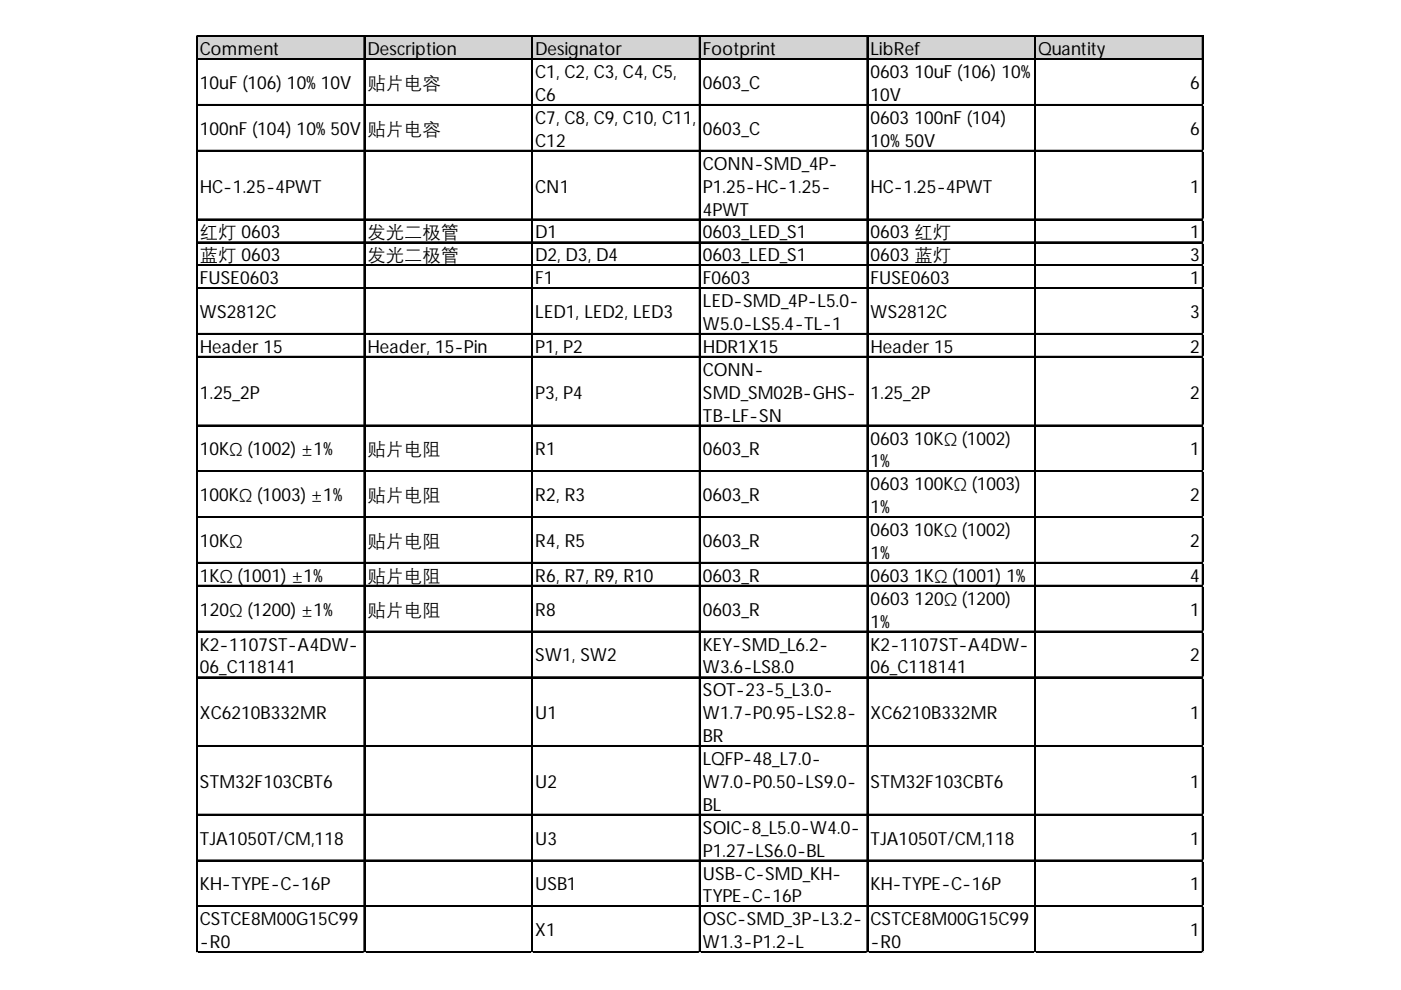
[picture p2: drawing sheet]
<svg xmlns="http://www.w3.org/2000/svg" width="297mm" height="210mm" viewBox="0 0 297 210" stroke-linecap="round" stroke-linejoin="round" font-family="sans-serif">
<defs><g id="words">
<g font-size="3.8">
<text x="42.4" y="11.7">Comment</text>
<text x="77.9" y="11.7">Description</text>
<text x="113.5" y="11.7">Designator</text>
<text x="149" y="11.7">Footprint</text>
<text x="184.6" y="11.7">LibRef</text>
<text x="220.1" y="11.7">Quantity</text>
<text x="113.5" y="16.6">C1, C2, C3, C4, C5,</text>
<text x="184.6" y="16.6">0603 10uF (106) 10%</text>
<text x="42.4" y="18.9">10uF (106) 10%10V</text>
<text x="77.9" y="18.9">贴片电容</text>
<text x="113.5" y="21.4">C6</text>
<text x="149" y="18.9">0603_C</text>
<text x="184.6" y="21.4">10V</text>
<text x="252.4" y="18.9">6</text>
<text x="42.4" y="28.6">100nF (104) 10%50V</text>
<text x="77.9" y="28.6">贴片电容</text>
<text x="113.5" y="26.3">C7, C8, C9, C10, C11,</text>
<text x="149" y="28.6">0603_C</text>
<text x="184.6" y="26.3">0603 100nF (104)</text>
<text x="252.4" y="28.6">6</text>
<text x="113.5" y="31.1">C12</text>
<text x="149" y="36">CONN-SMD_4P-</text>
<text x="184.6" y="31.1">10%50V</text>
<text x="42.4" y="40.9">HC-1.25-4PWT</text>
<text x="113.5" y="40.9">CN1</text>
<text x="149" y="40.9">P1.25-HC-1.25-</text>
<text x="184.6" y="40.9">HC-1.25-4PWT</text>
<text x="252.4" y="40.9">1</text>
<text x="149" y="45.7">4PWT</text>
<text x="42.4" y="50.6">红灯 0603</text>
<text x="77.9" y="50.6">发光二极管</text>
<text x="113.5" y="50.6">D1</text>
<text x="149" y="50.6">0603_LED_S1</text>
<text x="184.6" y="50.6">0603 红灯</text>
<text x="252.4" y="50.6">1</text>
<text x="42.4" y="55.4">蓝灯 0603</text>
<text x="77.9" y="55.4">发光二极管</text>
<text x="113.5" y="55.4">D2, D3, D4</text>
<text x="149" y="55.4">0603_LED_S1</text>
<text x="184.6" y="55.4">0603 蓝灯</text>
<text x="252.4" y="55.4">3</text>
<text x="42.4" y="60.3">FUSE0603</text>
<text x="113.5" y="60.3">F1</text>
<text x="149" y="60.3">F0603</text>
<text x="149" y="65.1">LED-SMD_4P-L5.0-</text>
<text x="184.6" y="60.3">FUSE0603</text>
<text x="252.4" y="60.3">1</text>
<text x="42.4" y="67.4">WS2812C</text>
<text x="113.5" y="67.4">LED1, LED2, LED3</text>
<text x="149" y="70">W5.0-LS5.4-TL-1</text>
<text x="184.6" y="67.4">WS2812C</text>
<text x="252.4" y="67.4">3</text>
<text x="42.4" y="74.8">Header 15</text>
<text x="77.9" y="74.8">Header, 15-Pin</text>
<text x="113.5" y="74.8">P1, P2</text>
<text x="149" y="74.8">HDR1X15</text>
<text x="184.6" y="74.8">Header 15</text>
<text x="252.4" y="74.8">2</text>
<text x="149" y="79.7">CONN-</text>
<text x="42.4" y="84.5">1.25_2P</text>
<text x="113.5" y="84.5">P3, P4</text>
<text x="149" y="84.5">SMD_SM02B-GHS-</text>
<text x="149" y="89.4">TB-LF-SN</text>
<text x="184.6" y="84.5">1.25_2P</text>
<text x="252.4" y="84.5">2</text>
<text x="184.6" y="94.2">0603 10KΩ (1002)</text>
<text x="42.4" y="96.5">10KΩ (1002) ±1%</text>
<text x="77.9" y="96.5">贴片电阻</text>
<text x="113.5" y="96.5">R1</text>
<text x="149" y="96.5">0603_R</text>
<text x="184.6" y="99.1">1%</text>
<text x="252.4" y="96.5">1</text>
<text x="42.4" y="106.3">100KΩ (1003) ±1%</text>
<text x="77.9" y="106.3">贴片电阻</text>
<text x="113.5" y="106.3">R2, R3</text>
<text x="149" y="106.3">0603_R</text>
<text x="184.6" y="104">0603 100KΩ (1003)</text>
<text x="252.4" y="106.3">2</text>
<text x="184.6" y="108.8">1%</text>
<text x="184.6" y="113.7">0603 10KΩ (1002)</text>
<text x="42.4" y="116">10KΩ</text>
<text x="77.9" y="116">贴片电阻</text>
<text x="113.5" y="116">R4, R5</text>
<text x="149" y="116">0603_R</text>
<text x="184.6" y="118.5">1%</text>
<text x="252.4" y="116">2</text>
<text x="42.4" y="123.4">1KΩ (1001) ±1%</text>
<text x="77.9" y="123.4">贴片电阻</text>
<text x="113.5" y="123.4">R6, R7, R9, R10</text>
<text x="149" y="123.4">0603_R</text>
<text x="184.6" y="123.4">0603 1KΩ (1001) 1%</text>
<text x="252.4" y="123.4">4</text>
<text x="42.4" y="130.5">120Ω (1200) ±1%</text>
<text x="77.9" y="130.5">贴片电阻</text>
<text x="113.5" y="130.5">R8</text>
<text x="149" y="130.5">0603_R</text>
<text x="184.6" y="128.2">0603 120Ω (1200)</text>
<text x="252.4" y="130.5">1</text>
<text x="42.4" y="137.9">K2-1107ST-A4DW-</text>
<text x="149" y="137.9">KEY-SMD_L6.2-</text>
<text x="184.6" y="133.1">1%</text>
<text x="184.6" y="137.9">K2-1107ST-A4DW-</text>
<text x="42.4" y="142.8">06_C118141</text>
<text x="113.5" y="140.2">SW1, SW2</text>
<text x="149" y="142.8">W3.6-LS8.0</text>
<text x="184.6" y="142.8">06_C118141</text>
<text x="252.4" y="140.2">2</text>
<text x="149" y="147.6">SOT-23-5_L3.0-</text>
<text x="42.4" y="152.5">XC6210B332MR</text>
<text x="113.5" y="152.5">U1</text>
<text x="149" y="152.5">W1.7-P0.95-LS2.8-</text>
<text x="184.6" y="152.5">XC6210B332MR</text>
<text x="252.4" y="152.5">1</text>
<text x="149" y="157.4">BR</text>
<text x="42.4" y="167.1">STM32F103CBT6</text>
<text x="113.5" y="167.1">U2</text>
<text x="149" y="162.2">LQFP-48_L7.0-</text>
<text x="149" y="167.1">W7.0-P0.50-LS9.0-</text>
<text x="184.6" y="167.1">STM32F103CBT6</text>
<text x="252.4" y="167.1">1</text>
<text x="149" y="171.9">BL</text>
<text x="42.4" y="179.1">TJA1050T/CM,118</text>
<text x="113.5" y="179.1">U3</text>
<text x="149" y="176.8">SOIC-8_L5.0-W4.0-</text>
<text x="184.6" y="179.1">TJA1050T/CM,118</text>
<text x="252.4" y="179.1">1</text>
<text x="149" y="181.6">P1.27-LS6.0-BL</text>
<text x="42.4" y="188.8">KH-TYPE-C-16P</text>
<text x="113.5" y="188.8">USB1</text>
<text x="149" y="186.5">USB-C-SMD_KH-</text>
<text x="149" y="191.3">TYPE-C-16P</text>
<text x="184.6" y="188.8">KH-TYPE-C-16P</text>
<text x="252.4" y="188.8">1</text>
<text x="42.4" y="196.2">CSTCE8M00G15C99</text>
<text x="149" y="196.2">OSC-SMD_3P-L3.2-</text>
<text x="184.6" y="196.2">CSTCE8M00G15C99</text>
<text x="42.4" y="201">-R0</text>
<text x="113.5" y="198.5">X1</text>
<text x="149" y="201">W1.3-P1.2-L</text>
<text x="184.6" y="201">-R0</text>
<text x="252.4" y="198.5">1</text>
</g>
</g></defs>
<path d="M41.8 7.8h213.4v4.9h-213.4z" fill="#d3d3d3"/>
<g fill="none" stroke="#000" stroke-width=".25">
<path d="M41.6 7.6v194.4M41.9 7.6h213.3M41.9 12.5h213.3M77.2 7.9v194.1M112.7 7.9v194.1M148.3 7.9v194.1M183.8 7.9v194.1M219.4 7.9v194.1M254.9 7.9v194.1M41.9 22.2h213.3M41.9 31.9h213.3M41.9 46.4h213.3"/>
<path d="M41.9 51.3h213.3M41.9 56.1h213.3M41.9 61h213.3M41.9 70.7h213.3M41.9 75.6h213.3M41.9 90.1h213.3M41.9 99.8h213.3M41.9 109.5h213.3M41.9 119.2h213.3M41.9 124.1h213.3M41.9 133.8h213.3M41.9 143.5h213.3"/>
<path d="M41.9 158.1h213.3M41.9 172.6h213.3M41.9 182.4h213.3M41.9 192.1h213.3M41.9 201.8h213.3"/>
</g>
<g fill="none" stroke="#000" stroke-width=".26">
<path d="M41.8 7.6v194.4M41.9 7.7h213.3M41.9 12.6h213.3M77.3 7.9v194.1M112.8 7.9v194.1M148.4 7.9v194.1M183.9 7.9v194.1M219.5 7.9v194.1M255 7.9v194.1M41.9 22.3h213.3M41.9 32h213.3M41.9 46.6h213.3"/>
<path d="M41.9 51.4h213.3M41.9 56.3h213.3M41.9 61.1h213.3M41.9 70.8h213.3M41.9 75.7h213.3M41.9 90.3h213.3M41.9 100h213.3M41.9 109.7h213.3M41.9 119.4h213.3M41.9 124.2h213.3M41.9 133.9h213.3M41.9 143.6h213.3"/>
<path d="M41.9 158.2h213.3M41.9 172.8h213.3M41.9 182.5h213.3M41.9 192.2h213.3M41.9 201.9h213.3"/>
</g>
<path d="M41.6 202v.1" fill="none" stroke="#d4d4d4" stroke-width=".25"/>
<path d="M41.6 202l.3 .1z" fill="#d4d4d4"/>
<path d="M77.2 202v.1" fill="none" stroke="#d4d4d4" stroke-width=".25"/>
<path d="M77.2 202l.2 .1z" fill="#d4d4d4"/>
<path d="M112.7 202v.1" fill="none" stroke="#d4d4d4" stroke-width=".25"/>
<path d="M112.7 202l.3 .1z" fill="#d4d4d4"/>
<path d="M148.3 202v.1" fill="none" stroke="#d4d4d4" stroke-width=".25"/>
<path d="M148.3 202l.2 .1z" fill="#d4d4d4"/>
<path d="M183.8 202v.1" fill="none" stroke="#d4d4d4" stroke-width=".25"/>
<path d="M183.8 202l.3 .1z" fill="#d4d4d4"/>
<path d="M219.4 202v.1" fill="none" stroke="#d4d4d4" stroke-width=".25"/>
<path d="M219.4 202l.2 .1z" fill="#d4d4d4"/>
<path d="M254.9 202v.1" fill="none" stroke="#d4d4d4" stroke-width=".25"/>
<path d="M254.9 202l.3 .1z" fill="#d4d4d4"/>
<path d="M255.2 22.2h.1" fill="none" stroke="#d4d4d4" stroke-width=".25"/>
<path d="M255.2 22.2v.2z" fill="#d4d4d4"/>
<path d="M255.2 31.9h.1" fill="none" stroke="#d4d4d4" stroke-width=".25"/>
<path d="M255.2 31.9v.2z" fill="#d4d4d4"/>
<path d="M255.2 46.4h.1" fill="none" stroke="#d4d4d4" stroke-width=".25"/>
<path d="M255.2 46.4v.3z" fill="#d4d4d4"/>
<path d="M255.2 51.3h.1" fill="none" stroke="#d4d4d4" stroke-width=".25"/>
<path d="M255.2 51.3v.2z" fill="#d4d4d4"/>
<path d="M255.2 56.1h.1" fill="none" stroke="#d4d4d4" stroke-width=".25"/>
<path d="M255.2 56.1v.3z" fill="#d4d4d4"/>
<path d="M255.2 61h.1" fill="none" stroke="#d4d4d4" stroke-width=".25"/>
<path d="M255.2 61v.3z" fill="#d4d4d4"/>
<path d="M255.2 70.7h.1" fill="none" stroke="#d4d4d4" stroke-width=".25"/>
<path d="M255.2 70.7v.3z" fill="#d4d4d4"/>
<path d="M255.2 75.6h.1" fill="none" stroke="#d4d4d4" stroke-width=".25"/>
<path d="M255.2 75.6v.2z" fill="#d4d4d4"/>
<path d="M255.2 90.1h.1" fill="none" stroke="#d4d4d4" stroke-width=".25"/>
<path d="M255.2 90.1v.3z" fill="#d4d4d4"/>
<path d="M255.2 99.8h.1" fill="none" stroke="#d4d4d4" stroke-width=".25"/>
<path d="M255.2 99.8v.3z" fill="#d4d4d4"/>
<path d="M255.2 109.5h.1" fill="none" stroke="#d4d4d4" stroke-width=".25"/>
<path d="M255.2 109.5v.3z" fill="#d4d4d4"/>
<path d="M255.2 119.2h.1" fill="none" stroke="#d4d4d4" stroke-width=".25"/>
<path d="M255.2 119.2v.3z" fill="#d4d4d4"/>
<path d="M255.2 124.1h.1" fill="none" stroke="#d4d4d4" stroke-width=".25"/>
<path d="M255.2 124.1v.3z" fill="#d4d4d4"/>
<path d="M255.2 133.8h.1" fill="none" stroke="#d4d4d4" stroke-width=".25"/>
<path d="M255.2 133.8v.3z" fill="#d4d4d4"/>
<path d="M255.2 143.5h.1" fill="none" stroke="#d4d4d4" stroke-width=".25"/>
<path d="M255.2 143.5v.3z" fill="#d4d4d4"/>
<path d="M255.2 158.1h.1" fill="none" stroke="#d4d4d4" stroke-width=".25"/>
<path d="M255.2 158.1v.2z" fill="#d4d4d4"/>
<path d="M255.2 172.6h.1" fill="none" stroke="#d4d4d4" stroke-width=".25"/>
<path d="M255.2 172.6v.3z" fill="#d4d4d4"/>
<path d="M255.2 182.4h.1" fill="none" stroke="#d4d4d4" stroke-width=".25"/>
<path d="M255.2 182.4v.2z" fill="#d4d4d4"/>
<path d="M255.2 192.1h.1" fill="none" stroke="#d4d4d4" stroke-width=".25"/>
<path d="M255.2 192.1v.2z" fill="#d4d4d4"/>
<path d="M255.2 201.8h.1" fill="none" stroke="#d4d4d4" stroke-width=".25"/>
<path d="M255.2 201.8v.2z" fill="#d4d4d4"/>
<use href="#words"/>
</svg>
